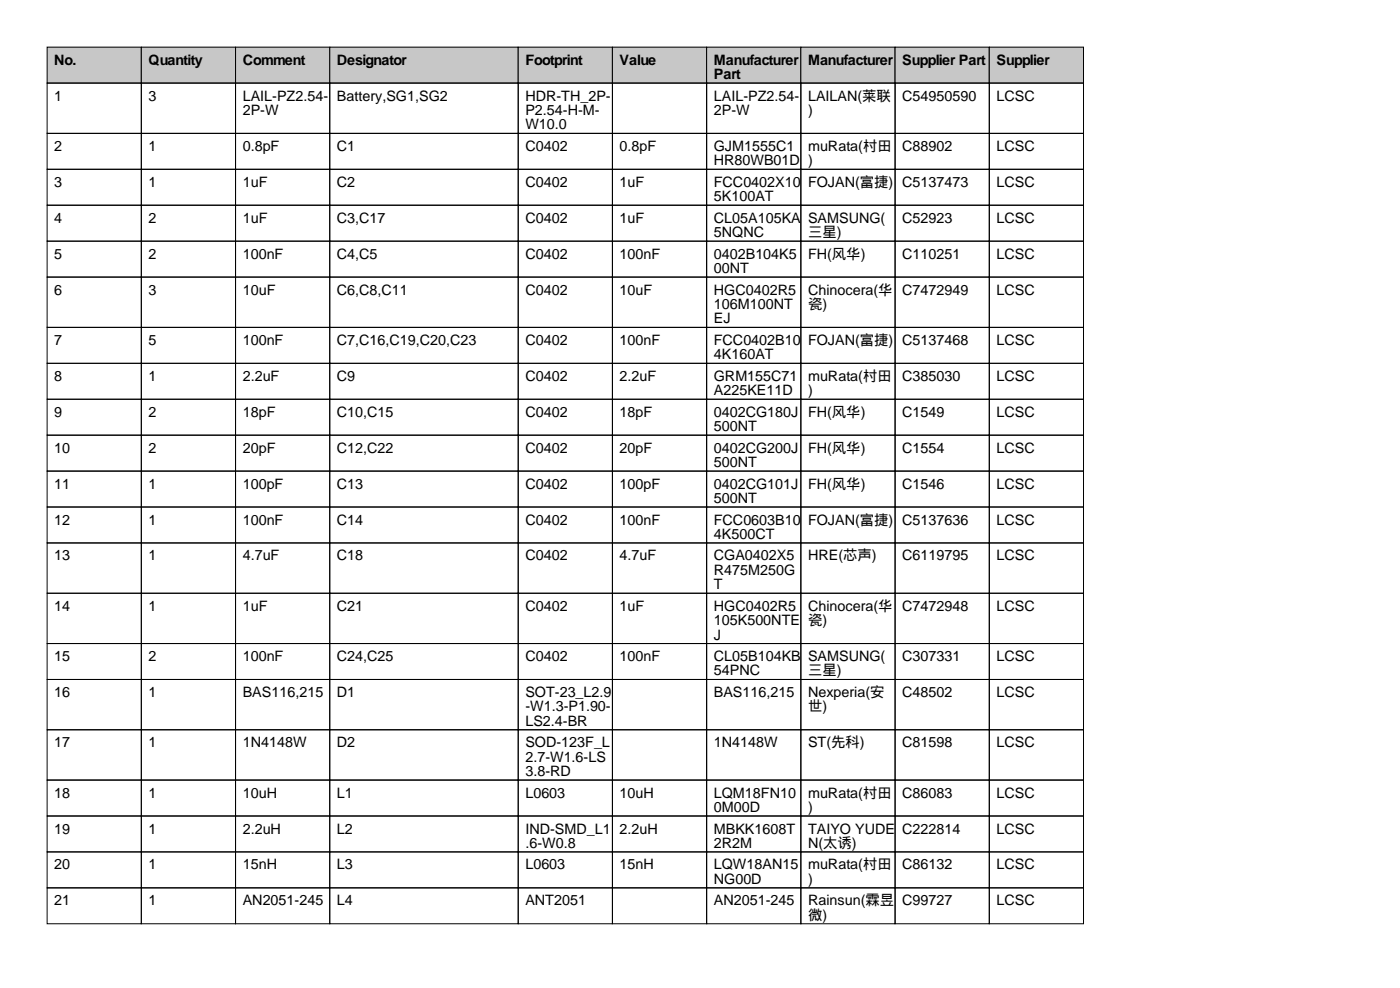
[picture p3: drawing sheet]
<svg xmlns="http://www.w3.org/2000/svg" width="297mm" height="210mm" viewBox="0 0 297 210" stroke-linecap="round" stroke-linejoin="round" font-family="sans-serif">
<defs><g id="words">
<g font-size="3">
<text x="11.5" y="13.7">No.</text>
<text x="31.5" y="13.7">Quantity</text>
<text x="51.5" y="13.7">Comment</text>
<text x="71.5" y="13.7">Designator</text>
<text x="111.5" y="13.7">Footprint</text>
<text x="131.5" y="13.7">Value</text>
<text x="151.5" y="13.7">Manufacturer</text>
<text x="151.5" y="16.8">Part</text>
<text x="171.5" y="13.7">Manufacturer</text>
<text x="191.5" y="13.7">Supplier Part</text>
<text x="211.5" y="13.7">Supplier</text>
<text x="11.5" y="21.3">1</text>
<text x="31.5" y="21.3">3</text>
<text x="51.5" y="21.3">LAIL-PZ2.54-</text>
<text x="71.5" y="21.3">Battery,SG1,SG2</text>
<text x="111.5" y="21.3">HDR-TH_2P-</text>
<text x="151.5" y="21.3">LAIL-PZ2.54-</text>
<text x="171.5" y="21.3">LAILAN(莱联</text>
<text x="191.5" y="21.3">C54950590</text>
<text x="211.5" y="21.3">LCSC</text>
<text x="51.5" y="24.4">2P-W</text>
<text x="111.5" y="24.4">P2.54-H-M-</text>
<text x="111.5" y="27.4">W10.0</text>
<text x="151.5" y="24.4">2P-W</text>
<text x="171.5" y="24.4">)</text>
<text x="11.5" y="32">2</text>
<text x="31.5" y="32">1</text>
<text x="51.5" y="32">0.8pF</text>
<text x="71.5" y="32">C1</text>
<text x="111.5" y="32">C0402</text>
<text x="131.5" y="32">0.8pF</text>
<text x="151.5" y="32">GJM1555C1</text>
<text x="151.5" y="35.1">HR80WB01D</text>
<text x="171.5" y="32">muRata(村田</text>
<text x="171.5" y="35.1">)</text>
<text x="191.5" y="32">C88902</text>
<text x="211.5" y="32">LCSC</text>
<text x="11.5" y="39.6">3</text>
<text x="31.5" y="39.6">1</text>
<text x="51.5" y="39.6">1uF</text>
<text x="71.5" y="39.6">C2</text>
<text x="111.5" y="39.6">C0402</text>
<text x="131.5" y="39.6">1uF</text>
<text x="151.5" y="39.6">FCC0402X10</text>
<text x="171.5" y="39.6">FOJAN(富捷)</text>
<text x="191.5" y="39.6">C5137473</text>
<text x="211.5" y="39.6">LCSC</text>
<text x="11.5" y="47.2">4</text>
<text x="31.5" y="47.2">2</text>
<text x="51.5" y="47.2">1uF</text>
<text x="71.5" y="47.2">C3,C17</text>
<text x="111.5" y="47.2">C0402</text>
<text x="131.5" y="47.2">1uF</text>
<text x="151.5" y="42.7">5K100AT</text>
<text x="151.5" y="47.2">CL05A105KA</text>
<text x="171.5" y="47.2">SAMSUNG(</text>
<text x="191.5" y="47.2">C52923</text>
<text x="211.5" y="47.2">LCSC</text>
<text x="151.5" y="50.3">5NQNC</text>
<text x="171.5" y="50.3">三星)</text>
<text x="11.5" y="54.9">5</text>
<text x="31.5" y="54.9">2</text>
<text x="51.5" y="54.9">100nF</text>
<text x="71.5" y="54.9">C4,C5</text>
<text x="111.5" y="54.9">C0402</text>
<text x="131.5" y="54.9">100nF</text>
<text x="151.5" y="54.9">0402B104K5</text>
<text x="151.5" y="57.9">00NT</text>
<text x="171.5" y="54.9">FH(风华)</text>
<text x="191.5" y="54.9">C110251</text>
<text x="211.5" y="54.9">LCSC</text>
<text x="11.5" y="62.5">6</text>
<text x="31.5" y="62.5">3</text>
<text x="51.5" y="62.5">10uF</text>
<text x="71.5" y="62.5">C6,C8,C11</text>
<text x="111.5" y="62.5">C0402</text>
<text x="131.5" y="62.5">10uF</text>
<text x="151.5" y="62.5">HGC0402R5</text>
<text x="151.5" y="65.5">106M100NT</text>
<text x="171.5" y="62.5">Chinocera(华</text>
<text x="171.5" y="65.5">瓷)</text>
<text x="191.5" y="62.5">C7472949</text>
<text x="211.5" y="62.5">LCSC</text>
<text x="151.5" y="68.6">EJ</text>
<text x="11.5" y="73.2">7</text>
<text x="31.5" y="73.2">5</text>
<text x="51.5" y="73.2">100nF</text>
<text x="71.5" y="73.2">C7,C16,C19,C20,C23</text>
<text x="111.5" y="73.2">C0402</text>
<text x="131.5" y="73.2">100nF</text>
<text x="151.5" y="73.2">FCC0402B10</text>
<text x="151.5" y="76.2">4K160AT</text>
<text x="171.5" y="73.2">FOJAN(富捷)</text>
<text x="191.5" y="73.2">C5137468</text>
<text x="211.5" y="73.2">LCSC</text>
<text x="11.5" y="80.8">8</text>
<text x="31.5" y="80.8">1</text>
<text x="51.5" y="80.8">2.2uF</text>
<text x="71.5" y="80.8">C9</text>
<text x="111.5" y="80.8">C0402</text>
<text x="131.5" y="80.8">2.2uF</text>
<text x="151.5" y="80.8">GRM155C71</text>
<text x="151.5" y="83.8">A225KE11D</text>
<text x="171.5" y="80.8">muRata(村田</text>
<text x="171.5" y="83.8">)</text>
<text x="191.5" y="80.8">C385030</text>
<text x="211.5" y="80.8">LCSC</text>
<text x="11.5" y="88.4">9</text>
<text x="31.5" y="88.4">2</text>
<text x="51.5" y="88.4">18pF</text>
<text x="71.5" y="88.4">C10,C15</text>
<text x="111.5" y="88.4">C0402</text>
<text x="131.5" y="88.4">18pF</text>
<text x="151.5" y="88.4">0402CG180J</text>
<text x="171.5" y="88.4">FH(风华)</text>
<text x="191.5" y="88.4">C1549</text>
<text x="211.5" y="88.4">LCSC</text>
<text x="151.5" y="91.4">500NT</text>
<text x="11.5" y="96">10</text>
<text x="31.5" y="96">2</text>
<text x="51.5" y="96">20pF</text>
<text x="71.5" y="96">C12,C22</text>
<text x="111.5" y="96">C0402</text>
<text x="131.5" y="96">20pF</text>
<text x="151.5" y="96">0402CG200J</text>
<text x="151.5" y="99.1">500NT</text>
<text x="171.5" y="96">FH(风华)</text>
<text x="191.5" y="96">C1554</text>
<text x="211.5" y="96">LCSC</text>
<text x="11.5" y="103.6">11</text>
<text x="31.5" y="103.6">1</text>
<text x="51.5" y="103.6">100pF</text>
<text x="71.5" y="103.6">C13</text>
<text x="111.5" y="103.6">C0402</text>
<text x="131.5" y="103.6">100pF</text>
<text x="151.5" y="103.6">0402CG101J</text>
<text x="151.5" y="106.7">500NT</text>
<text x="171.5" y="103.6">FH(风华)</text>
<text x="191.5" y="103.6">C1546</text>
<text x="211.5" y="103.6">LCSC</text>
<text x="11.5" y="111.3">12</text>
<text x="31.5" y="111.3">1</text>
<text x="51.5" y="111.3">100nF</text>
<text x="71.5" y="111.3">C14</text>
<text x="111.5" y="111.3">C0402</text>
<text x="131.5" y="111.3">100nF</text>
<text x="151.5" y="111.3">FCC0603B10</text>
<text x="171.5" y="111.3">FOJAN(富捷)</text>
<text x="191.5" y="111.3">C5137636</text>
<text x="211.5" y="111.3">LCSC</text>
<text x="11.5" y="118.9">13</text>
<text x="31.5" y="118.9">1</text>
<text x="51.5" y="118.9">4.7uF</text>
<text x="71.5" y="118.9">C18</text>
<text x="111.5" y="118.9">C0402</text>
<text x="131.5" y="118.9">4.7uF</text>
<text x="151.5" y="114.3">4K500CT</text>
<text x="151.5" y="118.9">CGA0402X5</text>
<text x="171.5" y="118.9">HRE(芯声)</text>
<text x="191.5" y="118.9">C6119795</text>
<text x="211.5" y="118.9">LCSC</text>
<text x="151.5" y="121.9">R475M250G</text>
<text x="151.5" y="125">T</text>
<text x="11.5" y="129.5">14</text>
<text x="31.5" y="129.5">1</text>
<text x="51.5" y="129.5">1uF</text>
<text x="71.5" y="129.5">C21</text>
<text x="111.5" y="129.5">C0402</text>
<text x="131.5" y="129.5">1uF</text>
<text x="151.5" y="129.5">HGC0402R5</text>
<text x="171.5" y="129.5">Chinocera(华</text>
<text x="191.5" y="129.5">C7472948</text>
<text x="211.5" y="129.5">LCSC</text>
<text x="151.5" y="132.6">105K500NTE</text>
<text x="151.5" y="135.6">J</text>
<text x="171.5" y="132.6">瓷)</text>
<text x="11.5" y="140.2">15</text>
<text x="31.5" y="140.2">2</text>
<text x="51.5" y="140.2">100nF</text>
<text x="71.5" y="140.2">C24,C25</text>
<text x="111.5" y="140.2">C0402</text>
<text x="131.5" y="140.2">100nF</text>
<text x="151.5" y="140.2">CL05B104KB</text>
<text x="151.5" y="143.3">54PNC</text>
<text x="171.5" y="140.2">SAMSUNG(</text>
<text x="171.5" y="143.3">三星)</text>
<text x="191.5" y="140.2">C307331</text>
<text x="211.5" y="140.2">LCSC</text>
<text x="11.5" y="147.8">16</text>
<text x="31.5" y="147.8">1</text>
<text x="51.5" y="147.8">BAS116,215</text>
<text x="71.5" y="147.8">D1</text>
<text x="111.5" y="147.8">SOT-23_L2.9</text>
<text x="151.5" y="147.8">BAS116,215</text>
<text x="171.5" y="147.8">Nexperia(安</text>
<text x="191.5" y="147.8">C48502</text>
<text x="211.5" y="147.8">LCSC</text>
<text x="111.5" y="150.9">-W1.3-P1.90-</text>
<text x="111.5" y="153.9">LS2.4-BR</text>
<text x="171.5" y="150.9">世)</text>
<text x="11.5" y="158.5">17</text>
<text x="31.5" y="158.5">1</text>
<text x="51.5" y="158.5">1N4148W</text>
<text x="71.5" y="158.5">D2</text>
<text x="111.5" y="158.5">SOD-123F_L</text>
<text x="111.5" y="161.5">2.7-W1.6-LS</text>
<text x="151.5" y="158.5">1N4148W</text>
<text x="171.5" y="158.5">ST(先科)</text>
<text x="191.5" y="158.5">C81598</text>
<text x="211.5" y="158.5">LCSC</text>
<text x="111.5" y="164.6">3.8-RD</text>
<text x="11.5" y="169.2">18</text>
<text x="31.5" y="169.2">1</text>
<text x="51.5" y="169.2">10uH</text>
<text x="71.5" y="169.2">L1</text>
<text x="111.5" y="169.2">L0603</text>
<text x="131.5" y="169.2">10uH</text>
<text x="151.5" y="169.2">LQM18FN10</text>
<text x="151.5" y="172.2">0M00D</text>
<text x="171.5" y="169.2">muRata(村田</text>
<text x="171.5" y="172.2">)</text>
<text x="191.5" y="169.2">C86083</text>
<text x="211.5" y="169.2">LCSC</text>
<text x="11.5" y="176.8">19</text>
<text x="31.5" y="176.8">1</text>
<text x="51.5" y="176.8">2.2uH</text>
<text x="71.5" y="176.8">L2</text>
<text x="111.5" y="176.8">IND-SMD_L1</text>
<text x="111.5" y="179.8">.6-W0.8</text>
<text x="131.5" y="176.8">2.2uH</text>
<text x="151.5" y="176.8">MBKK1608T</text>
<text x="151.5" y="179.8">2R2M</text>
<text x="171.5" y="176.8">TAIYO YUDE</text>
<text x="171.5" y="179.8">N(太诱)</text>
<text x="191.5" y="176.8">C222814</text>
<text x="211.5" y="176.8">LCSC</text>
<text x="11.5" y="184.4">20</text>
<text x="31.5" y="184.4">1</text>
<text x="51.5" y="184.4">15nH</text>
<text x="71.5" y="184.4">L3</text>
<text x="111.5" y="184.4">L0603</text>
<text x="131.5" y="184.4">15nH</text>
<text x="151.5" y="184.4">LQW18AN15</text>
<text x="171.5" y="184.4">muRata(村田</text>
<text x="191.5" y="184.4">C86132</text>
<text x="211.5" y="184.4">LCSC</text>
<text x="151.5" y="187.5">NG00D</text>
<text x="171.5" y="187.5">)</text>
<text x="11.5" y="192">21</text>
<text x="31.5" y="192">1</text>
<text x="51.5" y="192">AN2051-245</text>
<text x="71.5" y="192">L4</text>
<text x="111.5" y="192">ANT2051</text>
<text x="151.5" y="192">AN2051-245</text>
<text x="171.5" y="192">Rainsun(霖昱</text>
<text x="171.5" y="195.1">微)</text>
<text x="191.5" y="192">C99727</text>
<text x="211.5" y="192">LCSC</text>
</g>
</g></defs>
<g fill="#c7c7c7" stroke="#000" stroke-width=".21">
<path d="M10 10h20v7.6h-20z"/>
<path d="M30 10h20v7.6h-20z"/>
<path d="M50 10h20v7.6h-20z"/>
<path d="M70 10h40v7.6h-40z"/>
<path d="M110 10h20v7.6h-20z"/>
<path d="M130 10h20v7.6h-20z"/>
<path d="M150 10h20v7.6h-20z"/>
<path d="M170 10h20v7.6h-20z"/>
<path d="M190 10h20v7.6h-20z"/>
<path d="M210 10h20v7.6h-20z"/>
</g>
<g fill="none" stroke="#000" stroke-width=".21">
<path d="M10 17.6h20v10.7h-20zM30 17.6h20v10.7h-20zM50 17.6h20v10.7h-20zM70 17.6h40v10.7h-40zM110 17.6h20v10.7h-20zM130 17.6h20v10.7h-20zM150 17.6h20v10.7h-20zM170 17.6h20v10.7h-20zM190 17.6h20v10.7h-20zM210 17.6h20v10.7h-20zM10 28.3h20v7.6h-20zM10 35.9h20v7.6h-20z"/>
<path d="M30 28.3h20v7.6h-20zM30 35.9h20v7.6h-20zM50 28.3h20v7.6h-20zM50 35.9h20v7.6h-20zM70 28.3h40v7.6h-40zM70 35.9h40v7.6h-40zM110 28.3h20v7.6h-20zM110 35.9h20v7.6h-20zM130 28.3h20v7.6h-20zM130 35.9h20v7.6h-20zM150 28.3h20v7.6h-20zM150 35.9h20v7.6h-20z"/>
<path d="M170 28.3h20v7.6h-20zM170 35.9h20v7.6h-20zM190 28.3h20v7.6h-20zM190 35.9h20v7.6h-20zM210 28.3h20v7.6h-20zM210 35.9h20v7.6h-20zM10 43.5h20v7.6h-20zM10 51.1h20v7.7h-20zM10 58.8h20v10.6h-20zM30 43.5h20v7.6h-20zM30 51.1h20v7.7h-20zM30 58.8h20v10.6h-20z"/>
<path d="M50 43.5h20v7.6h-20zM50 51.1h20v7.7h-20zM50 58.8h20v10.6h-20zM70 43.5h40v7.6h-40zM70 51.1h40v7.7h-40zM70 58.8h40v10.6h-40zM110 43.5h20v7.6h-20zM110 51.1h20v7.7h-20zM110 58.8h20v10.6h-20zM130 43.5h20v7.6h-20zM130 51.1h20v7.7h-20zM130 58.8h20v10.6h-20z"/>
<path d="M150 43.5h20v7.6h-20zM150 51.1h20v7.7h-20zM150 58.8h20v10.6h-20zM170 43.5h20v7.6h-20zM170 51.1h20v7.7h-20zM170 58.8h20v10.6h-20zM190 43.5h20v7.6h-20zM190 51.1h20v7.7h-20zM190 58.8h20v10.6h-20zM210 43.5h20v7.6h-20zM210 51.1h20v7.7h-20zM210 58.8h20v10.6h-20z"/>
<path d="M10 69.4h20v7.7h-20zM10 77.1h20v7.6h-20zM30 69.4h20v7.7h-20zM30 77.1h20v7.6h-20zM50 69.4h20v7.7h-20zM50 77.1h20v7.6h-20zM70 69.4h40v7.7h-40zM70 77.1h40v7.6h-40zM110 69.4h20v7.7h-20zM110 77.1h20v7.6h-20zM130 69.4h20v7.7h-20zM130 77.1h20v7.6h-20z"/>
<path d="M150 69.4h20v7.7h-20zM150 77.1h20v7.6h-20zM170 69.4h20v7.7h-20zM170 77.1h20v7.6h-20zM190 69.4h20v7.7h-20zM190 77.1h20v7.6h-20zM210 69.4h20v7.7h-20zM210 77.1h20v7.6h-20zM10 84.7h20v7.6h-20zM10 92.3h20v7.6h-20zM10 99.9h20v7.6h-20zM30 84.7h20v7.6h-20z"/>
<path d="M30 92.3h20v7.6h-20zM30 99.9h20v7.6h-20zM50 84.7h20v7.6h-20zM50 92.3h20v7.6h-20zM50 99.9h20v7.6h-20zM70 84.7h40v7.6h-40zM70 92.3h40v7.6h-40zM70 99.9h40v7.6h-40zM110 84.7h20v7.6h-20zM110 92.3h20v7.6h-20zM110 99.9h20v7.6h-20zM130 84.7h20v7.6h-20z"/>
<path d="M130 92.3h20v7.6h-20zM130 99.9h20v7.6h-20zM150 84.7h20v7.6h-20zM150 92.3h20v7.6h-20zM150 99.9h20v7.6h-20zM170 84.7h20v7.6h-20zM170 92.3h20v7.6h-20zM170 99.9h20v7.6h-20zM190 84.7h20v7.6h-20zM190 92.3h20v7.6h-20zM190 99.9h20v7.6h-20zM210 84.7h20v7.6h-20z"/>
<path d="M210 92.3h20v7.6h-20zM210 99.9h20v7.6h-20zM10 107.5h20v7.7h-20zM10 115.2h20v10.6h-20zM30 107.5h20v7.7h-20zM30 115.2h20v10.6h-20zM50 107.5h20v7.7h-20zM50 115.2h20v10.6h-20zM70 107.5h40v7.7h-40zM70 115.2h40v10.6h-40zM110 107.5h20v7.7h-20zM110 115.2h20v10.6h-20z"/>
<path d="M130 107.5h20v7.7h-20zM130 115.2h20v10.6h-20zM150 107.5h20v7.7h-20zM150 115.2h20v10.6h-20zM170 107.5h20v7.7h-20zM170 115.2h20v10.6h-20zM190 107.5h20v7.7h-20zM190 115.2h20v10.6h-20zM210 107.5h20v7.7h-20zM210 115.2h20v10.6h-20zM10 125.8h20v10.7h-20zM10 136.5h20v7.6h-20z"/>
<path d="M30 125.8h20v10.7h-20zM30 136.5h20v7.6h-20zM50 125.8h20v10.7h-20zM50 136.5h20v7.6h-20zM70 125.8h40v10.7h-40zM70 136.5h40v7.6h-40zM110 125.8h20v10.7h-20zM110 136.5h20v7.6h-20zM130 125.8h20v10.7h-20zM130 136.5h20v7.6h-20zM150 125.8h20v10.7h-20zM150 136.5h20v7.6h-20z"/>
<path d="M170 125.8h20v10.7h-20zM170 136.5h20v7.6h-20zM190 125.8h20v10.7h-20zM190 136.5h20v7.6h-20zM210 125.8h20v10.7h-20zM210 136.5h20v7.6h-20zM10 144.1h20v10.7h-20zM10 154.8h20v10.6h-20zM30 144.1h20v10.7h-20zM30 154.8h20v10.6h-20zM50 144.1h20v10.7h-20zM50 154.8h20v10.6h-20z"/>
<path d="M70 144.1h40v10.7h-40zM70 154.8h40v10.6h-40zM110 144.1h20v10.7h-20zM110 154.8h20v10.6h-20zM130 144.1h20v10.7h-20zM130 154.8h20v10.6h-20zM150 144.1h20v10.7h-20zM150 154.8h20v10.6h-20zM170 144.1h20v10.7h-20zM170 154.8h20v10.6h-20zM190 144.1h20v10.7h-20zM190 154.8h20v10.6h-20z"/>
<path d="M210 144.1h20v10.7h-20zM210 154.8h20v10.6h-20zM10 165.4h20v7.7h-20zM10 173.1h20v7.6h-20zM30 165.4h20v7.7h-20zM30 173.1h20v7.6h-20zM50 165.4h20v7.7h-20zM50 173.1h20v7.6h-20zM70 165.4h40v7.7h-40zM70 173.1h40v7.6h-40zM110 165.4h20v7.7h-20zM110 173.1h20v7.6h-20z"/>
<path d="M130 165.4h20v7.7h-20zM130 173.1h20v7.6h-20zM150 165.4h20v7.7h-20zM150 173.1h20v7.6h-20zM170 165.4h20v7.7h-20zM170 173.1h20v7.6h-20zM190 165.4h20v7.7h-20zM190 173.1h20v7.6h-20zM210 165.4h20v7.7h-20zM210 173.1h20v7.6h-20zM10 180.7h20v7.6h-20zM10 188.3h20v7.6h-20z"/>
<path d="M30 180.7h20v7.6h-20zM30 188.3h20v7.6h-20zM50 180.7h20v7.6h-20zM50 188.3h20v7.6h-20zM70 180.7h40v7.6h-40zM70 188.3h40v7.6h-40zM110 180.7h20v7.6h-20zM110 188.3h20v7.6h-20zM130 180.7h20v7.6h-20zM130 188.3h20v7.6h-20zM150 180.7h20v7.6h-20zM150 188.3h20v7.6h-20z"/>
<path d="M170 180.7h20v7.6h-20zM170 188.3h20v7.6h-20zM190 180.7h20v7.6h-20zM190 188.3h20v7.6h-20zM210 180.7h20v7.6h-20zM210 188.3h20v7.6h-20z"/>
</g>
<use href="#words"/>
</svg>
